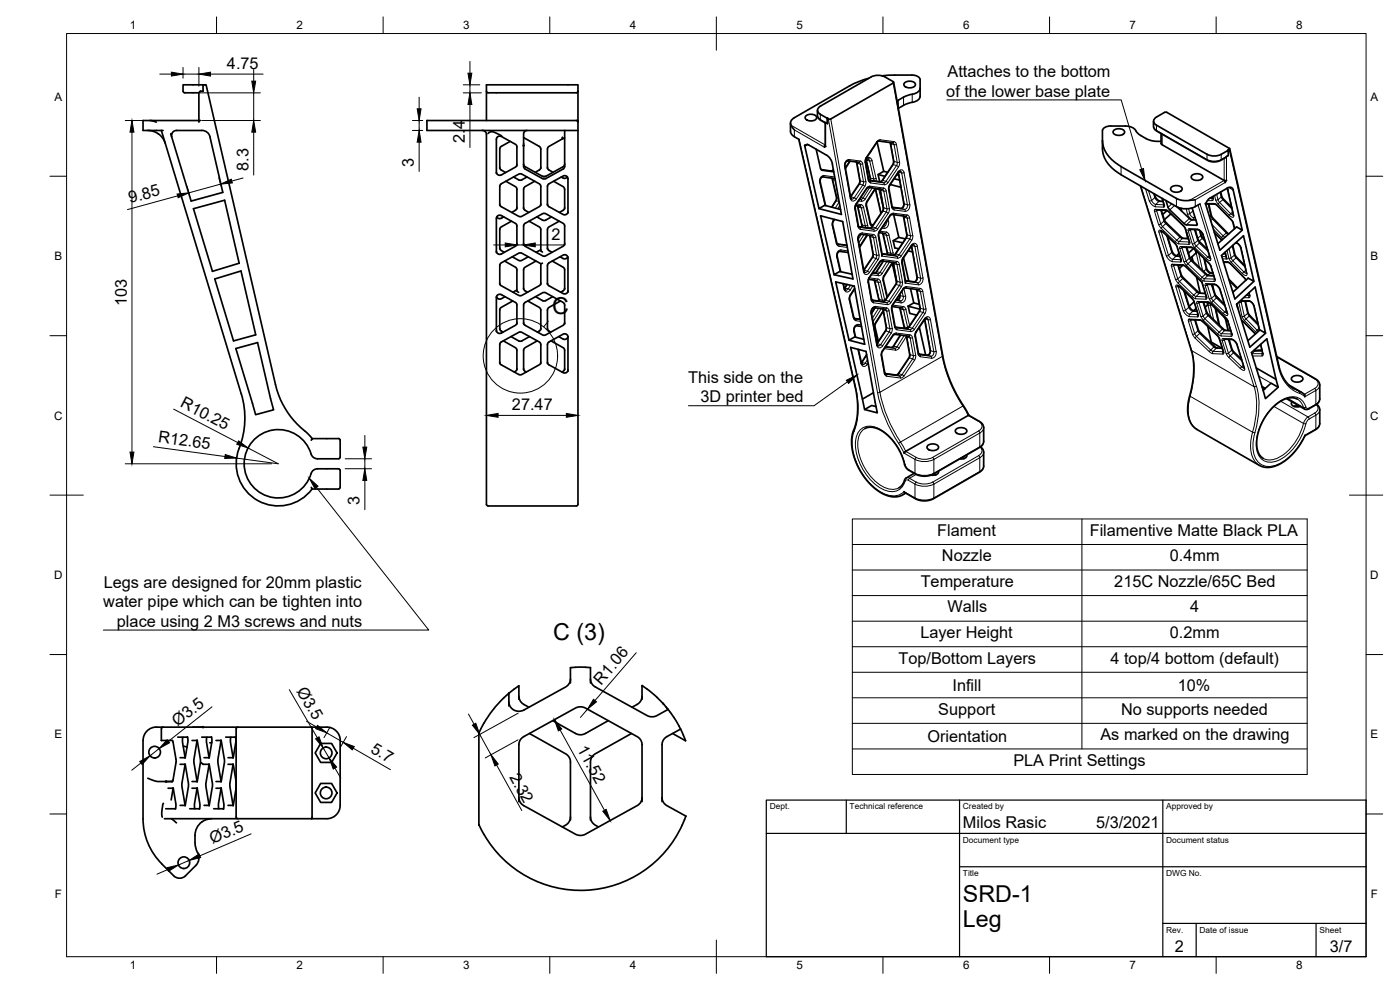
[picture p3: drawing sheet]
<svg xmlns="http://www.w3.org/2000/svg" width="420mm" height="297mm" viewBox="0 0 420 297" stroke-linecap="round" stroke-linejoin="round" font-family="sans-serif">
<defs><g id="words">
<g font-size="7">
<text x="165.8" y="94.2">C</text>
<text x="166" y="192">C (3)</text>
<text x="289" y="270.6">SRD-1</text>
<text x="289" y="278.1">Leg</text>
</g>
<g font-size="4.9">
<text x="68.1" y="20.7">4.75</text>
<text x="284.4" y="23.1">Attaches to the bottom</text>
<text x="284" y="29">of the lower base plate</text>
<text x="139.5" y="42.9" transform="rotate(-90 139.5 42.9)">2.4</text>
<text x="74.6" y="51.2" transform="rotate(-90 74.6 51.2)">8.3</text>
<text x="124.2" y="50.2" transform="rotate(-90 124.2 50.2)">3</text>
<text x="39.1" y="61.1" transform="rotate(-15 39.1 61.1)">9.85</text>
<text x="165.5" y="72">2</text>
<text x="38" y="91.9" transform="rotate(-90 38 91.9)">103</text>
<text x="206.5" y="114.9">This side on the</text>
<text x="53.8" y="121.9" transform="rotate(28 53.8 121.9)">R10.25</text>
<text x="153.6" y="123.1">27.47</text>
<text x="210.2" y="120.8">3D printer bed</text>
<text x="47.3" y="132.6" transform="rotate(8 47.3 132.6)">R12.65</text>
<text x="107.9" y="151.6" transform="rotate(-90 107.9 151.6)">3</text>
<text x="281.2" y="160.7">Flament</text>
<text x="327" y="160.7">Filamentive Matte Black PLA</text>
<text x="282.7" y="168.4">Nozzle</text>
<text x="351.1" y="168.4">0.4mm</text>
<text x="31.1" y="176.3">Legs are designed for 20mm plastic</text>
<text x="276.3" y="176">Temperature</text>
<text x="334.4" y="176.1">215C Nozzle/65C Bed</text>
<text x="31" y="182.2">water pipe which can be tighten into</text>
<text x="284.3" y="183.7">Walls</text>
<text x="357.2" y="183.7">4</text>
<text x="35.1" y="188">place using 2 M3 screws and nuts</text>
<text x="276.2" y="191.4">Layer Height</text>
<text x="351.1" y="191.4">0.2mm</text>
<text x="269.6" y="199.1">Top/Bottom Layers</text>
<text x="333.3" y="199.1">4 top/4 bottom (default)</text>
<text x="88.9" y="207.2" transform="rotate(60 88.9 207.2)">Ø3.5</text>
<text x="180.4" y="205.7" transform="rotate(-49 180.4 205.7)">R1.06</text>
<text x="285.9" y="207.3">Infill</text>
<text x="353.5" y="207.2">10%</text>
<text x="281.6" y="214.5">Support</text>
<text x="336.5" y="214.5">No supports needed</text>
<text x="53.3" y="218.2" transform="rotate(-38 53.3 218.2)">Ø3.5</text>
<text x="111" y="225.5" transform="rotate(30 111 225.5)">5.7</text>
<text x="173.1" y="224.8" transform="rotate(61 173.1 224.8)">11.52</text>
<text x="278.3" y="222.6">Orientation</text>
<text x="330.3" y="222.1">As marked on the drawing</text>
<text x="152.8" y="233" transform="rotate(61 152.8 233)">2.32</text>
<text x="304.1" y="229.8">PLA Print Settings</text>
<text x="289" y="248.5">Milos Rasic</text>
<text x="329" y="248.5">5/3/2021</text>
<text x="63.8" y="253.4" transform="rotate(-23 63.8 253.4)">Ø3.5</text>
<text x="352.6" y="285.7">2</text>
<text x="399.1" y="285.7">3/7</text>
</g>
<g font-size="3.5">
<text x="39" y="8.8">1</text>
<text x="89" y="8.8">2</text>
<text x="139" y="8.8">3</text>
<text x="189" y="8.8">4</text>
<text x="239" y="8.8">5</text>
<text x="289" y="8.8">6</text>
<text x="339" y="8.8">7</text>
<text x="389" y="8.8">8</text>
<text x="16.3" y="30.2">A</text>
<text x="411.3" y="30.2">A</text>
<text x="16.3" y="78">B</text>
<text x="411.3" y="78">B</text>
<text x="16.2" y="125.9">C</text>
<text x="411.2" y="125.9">C</text>
<text x="16.2" y="173.7">D</text>
<text x="411.2" y="173.7">D</text>
<text x="16.3" y="221.6">E</text>
<text x="411.3" y="221.6">E</text>
<text x="16.4" y="269.4">F</text>
<text x="411.4" y="269.4">F</text>
<text x="39" y="290.8">1</text>
<text x="89" y="290.8">2</text>
<text x="139" y="290.8">3</text>
<text x="189" y="290.8">4</text>
<text x="239" y="290.8">5</text>
<text x="289" y="290.8">6</text>
<text x="339" y="290.8">7</text>
<text x="389" y="290.8">8</text>
</g>
<g font-size="2.5">
<text x="231" y="242.9">Dept.</text>
<text x="255" y="242.9">Technical reference</text>
<text x="289" y="242.9">Created by</text>
<text x="350" y="242.9">Approved by</text>
<text x="289" y="252.8">Document type</text>
<text x="350" y="252.8">Document status</text>
<text x="289" y="262.9">Title</text>
<text x="350" y="262.9">DWG No.</text>
<text x="350" y="279.9">Rev.</text>
<text x="360" y="279.9">Date of issue</text>
<text x="396" y="279.9">Sheet</text>
</g>
</g></defs>
<!-- layer: Visible -->
<g fill="none" stroke="#000" stroke-width=".51">
<path d="M44.3 39.1l1.5 .2 1.3 .6a5.9 5.9 0 0 1 2.5 3.1M45 36.2l1.9 .4M48.5 39.1l23.9 79.1a25.6 25.6 0 0 1-1.1 17.6 12.6 12.6 0 0 0 6.7 14.7 12.6 12.6 0 0 0 15.7-3.8M54.9 27.4v-2h6v2M54.9 27.3a1.32 1.32 0 0 0 1.8 .5h3l.5-.4h.7M59.7 27.8v8.4h-16.8v2.9h6.1M60.2 36.2h-.5v.4M60.6 39.1h-7.6l-.7 .2-.7 .8M60.6 39.1a2.51 2.51 0 0 1 2.4 2M60.9 25.4h.9l20.9 90a25.2 25.2 0 0 0 8.7 13.9M61 27.3v.1M146 36.2v-10.8h27.5v124.9a1.13 1.13 0 0 1-.5 1.5h-26.5a1.18 1.18 0 0 1-.5-1.5v-109.9a1.22 1.22 0 0 0-1.3-1.3"/>
<path d="M158.1 39.1l-.6 .3-.4 .6 .1 10.2 .4 .5 5.7 3 5.7-3 .4-.5 .1-11.1M173 36.2h.5M173.5 27.3a1.36 1.36 0 0 1-1.8 .5h-24.3a1.07 1.07 0 0 1-1.4-.5M173.5 36.6l-.4-.4h-45v2.9h45.4M237.2 36.9l.1 2.8 .4 .7 .7 .6M238.4 35.3a1.67 1.67 0 0 0-.8 2.6l.8 1.1M241.8 34.8a2.28 2.28 0 0 1 3.3 .3 1.51 1.51 0 0 1-2 1.2 1.05 1.05 0 0 1-1.1-.3 1.05 1.05 0 0 1-.2-1.2zM245.3 33.1v1.7l.3 .7 2 1.4 .2 7.1-.4-.2v.4M246.2 34.3l2.1 1.2v1.6M246.2 31.9a1.29 1.29 0 0 0-.9 1.2 1.29 1.29 0 0 0 .9 1.2M248.3 37.1h.1M248.6 35.7l-.3-.2v1.6l-.7-.2"/>
<path d="M260.7 23.5l-2.3 .7-2.7 1.2-17.3 9.9M264.7 22.8l3.2-.3 6.4 .1a1.98 1.98 0 0 1 1.9 1.4M265.6 23.1l-1.8-.5-1.9 .2-15.7 9.1M265.6 23.1l2.5 1.4 .1 .3-18.9 10.9h-.7M268.2 24.7l14.9 83 1 3.8 1.7 4.3 5 8.8M269.6 30l-.4 .3M271.4 24.9a2.28 2.28 0 0 1 3.3 .3 1.51 1.51 0 0 1-2 1.1 1.05 1.05 0 0 1-1.1-.2 1.05 1.05 0 0 1-.2-1.2zM276.1 24v4.9a2.67 2.67 0 0 1-2.9 1.9l-1.6 .5-2 1.2M276.1 26.5a2.67 2.67 0 0 1-2.9 1.9l-1.6 .5-2 1.2M334.2 39.2a2.28 2.28 0 0 1 3.3 .3 1.51 1.51 0 0 1-2 1.1 1.05 1.05 0 0 1-1.1-.3 1.05 1.05 0 0 1-.2-1.1zM346.2 36.4v1.8l.6 .9 15.9 9.2 1.5 .3 1.4-.2 3-1.7M350.2 33.7l18.7 10.8v.4"/>
<path d="M350.2 33.7h-.7l-2.4 1.4a1.29 1.29 0 0 0-.9 1.2 1.29 1.29 0 0 0 .9 1.3l15.1 8.7M51.5 40.2h-.3l6.2 20.1 9.5-2.6-3.9-16.6M51.6 40.1l-.1 1M146.5 40.1l.6-.5h.9l2.6 1.3M150 50.2l.3 .7 1.4 .9M151.8 54.4l2.8 1.6 .5 .4v6.2M153.1 42.4l-3 1.9-.1 6.2M154.1 53.1l2 1 2.1-1M155.1 49.8l-.1-6.3-4.6-2.6h-.8l-.6 .8v10.4M155.1 49.4l-.3 .7-4.4 2.4h-.9l-.5-.8M157.1 41.3l4.8 2.6 .3 .4 .1 6.2M160.5 54.4l-2.9 1.6-.4 .4-.1 6.2"/>
<path d="M162.3 50.2l-.4 .8-1.3 .7M163 53h.6M164.3 50.2l.4 .8 1.2 .7M166.1 54.4l2.9 1.6 .4 .4 .1 6.2M168.8 41.2v.5M168.8 41.7l-4.1 2.2-.3 .4-.1 6.2M169.5 41.4l-.7 .3M169.5 49.2l-.5 .8-5.7 3-5.7-3-.5-.8M170.3 53.1l-.7 .4-1.2-.4M238.4 41l1.4 .9M239.7 41.8l17.3 76.3 .4 3.4-.2 3.5-.4 2.4-1 2.8-.2 1.7 .1 2.6 .6 2.5 1.1 2.9 1.7 3 2 2.4 2.3 1.9 2.6 1.4 2.1 .5 1.9-.2 1.8-.9M241.7 43.7l-.2-.1 4.3 19 1.7-1 4.7 1.3"/>
<path d="M242.3 43.4l-.6 .3M242.7 43.5l5.4 3.1M242.7 43.5a.62 .62 0 0 0-1 .2M244.9 44.8l1.5 6 .4 .3 3.4 .4M246.4 50.9l3 .4M247.6 43.7l-.2 .1M248.1 46.6l1.1 1 .6 1.5M249.6 53.5l1.4 5.8-.1 .9-1.3 2M249.8 49.2l2.7 15.1-6.7-1.7M250.1 50.9l-.7 .4M250.4 53.6l-3.6-.5-.6 .7-.1 .7 1.7 7.2M255.1 48.4l-1.4 2.1"/>
<path d="M257 48.6l1 6-2.8 4.4M257.8 48.7l-3.5-.4-.7 .8 1.7 10.3 .3 .3M259.8 47.8l1.4 5.6-.1 .7M259.9 47.6l.6 .1M262.7 56.7l1.7 7.3M262.8 56.5l-2.6 4.1-.2 .7 1.3 5.8 .3 .4M263.2 42.6l2 8.8-1.7 1 .5 2.1M263.5 52.4l2.1 .5M264.1 56.7l1 5.5-.2 1.1-3.6 5.1-3.6-.4M264.8 56.8l-4.4-.5-3.5 5.1-.3 1 1 5.4 .3 .4M265.2 51.4l1.2 .3M267.1 42.8l1.1 5.5-.2 .9-3.5 5.2-3.7-.3"/>
<path d="M267.2 55.4l3.2 .8M267.9 42.9l-4.4-.5-3.5 5.1-.3 1 1 5.4 .3 .4M268.3 53.6l1.7 .4M269.1 52.4l.6 .2M269.6 51.8l1.7 9.7-.3 .7-.5 .3-2.7-.3M270.2 51.4l-.6 .3-2.8 4.5 .9 5.8 .3 .4M330.9 42.2a9.5 9.5 0 0 0 5.6 7.8M336.4 52.4l16.6 9.6a6.7 6.7 0 0 0 7.2-.8M336.4 50l16.7 9.5M342.3 55.8l15.5 50.5 .4 2.7v3.7l-1.8 9.7 .4 3 1 2.3 1.4 1.1 18.9 10.9 1.8 .5h1.6l2.6-1 2.5-1.7 2.8-3 2.2-3.7 3.2-1.9 .9-.7 .4-1v-4.4l-.3-.9-.7-.6M346.5 58.2l.3 1.1 .7 .7 .5 .4h1M348.4 40.1l.1 3 .1 .2 19.1 11"/>
<path d="M348.5 42.4a8.9 8.9 0 0 1-6.9-2.3l-.3-.3a3.5 3.5 0 0 0-3.6-2h-5a1.98 1.98 0 0 0-1.8 1.4v5.4a9.6 9.6 0 0 0 5.6 7.8M348.7 59.5l.7 2M351.5 56.2a2.28 2.28 0 0 1 3.3 .3 1.51 1.51 0 0 1-2 1.2 1.05 1.05 0 0 1-1.1-.3 1.05 1.05 0 0 1-.2-1.2zM353 59.5a10.8 10.8 0 0 0 4.7 .6l1-.1M357.7 52.7a2.28 2.28 0 0 1 3.3 .3 1.51 1.51 0 0 1-2 1.1 1.05 1.05 0 0 1-1.2-.3 1.05 1.05 0 0 1-.1-1.1zM362.3 46.3l1.1 .4 1.3 .1a7 7 0 0 0 3.9-1.7v1.5M363.9 59l.1 .5M366.4 57.6l.5 1.8 2.7 2.8M367.4 54.1h.7M367.4 54.1l.3 .6v-.4l.4-.1M368.3 56.5l1.8 8.1M368.6 46.6h.1"/>
<path d="M368.9 44.9l-.3 .2M369.1 44.7l14.7 65.2 .6 1.9 1 2.1 1.4 1.6 1.6 1.2M58.1 62.6l9.3-2.5 4.4 18.9-8 2.4zM149.1 65.1l.8 .5 1.3-.5M150 61.6l.1-6.2 5.9-3.3 .7 .2 5.5 3.2 .1 6.1M150 61.2l.4 .8 5.6 3 .7-.1 5.2-2.9 .4-.8M150 74.4l.3 .7 1.1 .6M151.4 78.3l3.6 2.2 .1 6.8 .6 .4M153.5 66.4l-3.4 2.1-.1 6.2M153.8 77.1l2.2 1.1h.5l2-1.1M155.1 73.5l-.1-6.2-4.6-2.7h-.8l-.6 .8v10.4M155.1 73.1l-.3 .7-4.4 2.4h-1l-.4-.8"/>
<path d="M155.1 62.3l-.3 .7-1.2 .7M157.1 73.5v-5.8l.2-.4 5.8-3.3 .7 .1 5.6 3.3 .1 6.1M157.1 73.1l.5 .8 5.7 3 5.7-3 .5-.8M157.1 62.3l.3 .7 1.3 .7M158.8 66.4l3.1 1.7 .3 .4 .1 6.7 .5 .4M160.8 78.3l-3.3 1.9-.3 .4-.1 6.2M161.1 65.1l2 1.1 .6-.1 1.8-1M162.3 79.1l-5.6-3.1h-1.1l-5.5 3.2-.1 6.2M162.3 79.1v6.3M162.3 74.9l-1.4 .8M162.8 79l-.5 .1M164.3 61.6l.1-6.1 4.6-2.7h.9l.6 .7v10.4"/>
<path d="M164.3 61.2l.4 .8 4.3 2.4 1-.1 .5-.8M164.3 74.4l.3 .7 1.1 .6M165.7 78.3l3.3 1.9 .4 .4 .1 6.2M167.8 66.4l-3.1 1.7-.3 .4-.1 6.2M168.1 77.1l1.2 .6 .6-.1 .5-.5M169.5 62.3l-.4 .8-1.2 .6M250.4 65.8l-.4 .8-.1 .8 1.2 5.5 .4 .4M251.3 73.2l2.9 .4M254.6 75.8l-2.7-.4-.6 .7-.1 .7 1.1 4.7M256.8 61.6l1.2 .2M257.2 61.7l1.4 5.8v.6M260.3 70.6l-2.3 3.6"/>
<path d="M261 70.6l1 6.1-2.8 4.4M261.4 67.4l.7 .1M261.7 70.7l-3.4-.4-.5 .3-.2 .7 1.7 10.1 .2 .4M263.8 69.8l1.8 .2M264.8 69.9l1.4 5.8v.6M265 78.3l-2.1 3.4-.3 .2h-.7M267.8 79l1.2 5.6M268 78.7l-2.9 4.7 1.2 5.7M268 78.7l1 5.6-.2 1-3.5 5.1-3.7-.3M268.1 72.2l2.8 .7M268.2 64.4l1.5 6.8-1.6 1 .4 2.2 1.2 .2M268.8 78.8l-4.5-.4-3.5 5-.2 1.1 1 5.4 .2 .3"/>
<path d="M269.7 71.2l2 .5M271.1 64.8l1 5.6-.1 .9-3.6 5.2-3.7-.4M271.1 77.4l1.6 7M271.9 64.9l-4.4-.5-3.6 5.2-.2 1 1.1 5.8-.1 .4M272.5 75.3l1.4 .3M273.5 73.8l1.7 9.7-.3 .7-.5 .4-2.7-.4M274.2 73.4l-.6 .3-2.8 4.4 1 6.4-.1 .4M347 63l3.3 .2 4.8 4.5 .6 .8 1.3 4.2M348.4 69.2l4.5 4.1 1.6 4.7M348.5 63.1l1 3 .4 .7 4.9 4.6 1.8 .2M349.9 60.2l1 2.5 4.4 4.3 .8 .5M350.2 63.2l-1.3 1.1"/>
<path d="M350.4 70.9l1.5 4.8 1 1 1.2 .2M351.4 64.2l-2 1.7M352.1 79.5l3.4 .2 5.3 5M353.4 62.2l3.8 3.6 1.7 .2M353.6 62.2l-.1 .1M353.6 79.5l.9 3 .7 .9 4.6 4.4 1.9 .2M353.9 76l-.9 .8M354.4 62.5l.2 .8M354.6 74.2l3.3 .1 4.8 4.5 .6 1 1.3 4M355 79.6l-1.1 .9M356.1 69.7l.4 1.9M356.2 74.2l.9 3 .5 .8 4.7 4.4 .4 .2 1.5 .1"/>
<path d="M357.2 68.8l2.5 .1 1.1 1 2.4 7.7M357.7 77.1l.3 1.3M357.8 62.4l1.5 5-.2 .2-3.1-.1M358.2 74.6l-1.5 1.4M358.6 68.9l1.1 3.2 2.7 2.8M358.8 75.1l.1 .8-1.7 1.6M360.2 69.3l.3 1.4 1 1.1M361.5 77.7l.7 3.1 .9 1 .9 .1M361.8 61.2h2.9l.4 .3 4.7 4.7 .7 2.5M362 60.9l-.2 .2 4.3 14 6.7-6M362 60.9l1-1.4 5.4-3.1a1.05 1.05 0 0 1 1.7 .6l2.7 12.1-1.7-1-5.6 5M362.8 61.2l.8 3.5 .3 .6 4.9 4.9"/>
<path d="M364.4 69.8l2.3 2.3M367.2 78.7h1.4l.5 .3 4.8 5.1M367.2 76.1h.5M367.7 75.7l.3 1.7M368 77.4l.2 .3M370 73.6l.7 3.1 2.9 3M370.8 72.9l.8 .3 .8 1.1 1.7 7.7M64.5 83.7l7.8-2.4 4.5 19.2-6.7 1.8zM149 89l.3 .5 .5 .3 1.8-.8M150 84.9l.4 .8 5.6 3 .7-.1 5.1-2.8 .5-.9M150 98.5l.2 .7 .8 .5M153.9 90.3l-3.4 1.9-.4 .5-.1 6.2"/>
<path d="M155.1 97.2v-5.8l-.1-.4-4.6-2.6h-.8l-.6 .8v10.3M155.1 96.8l-.4 .8-4.4 2.4-.9-.1-.4-.8M155.1 87l-1.2 .7M157.1 97.2v-5.8l.2-.4 5.8-3.3 .7 .1 5.6 3.3 .1 6.1M157.1 96.8l.4 .8 5.8 3 5.8-3 .4-.8M157.1 86.5l.2 .5 1 .7M158.4 90.3l3.4 1.9 .4 .5 .1 6.2M160.7 89l2.5 1.3 2.7-1.3M162.3 98.5l-.2 .7-.8 .5M164.3 85.4l.1-6.2 4.6-2.7h.8l.7 .7v10.5M164.3 84.9l.5 .9 4.3 2.3 1-.1 .4-.7M164.3 98.5l.2 .7 .8 .5"/>
<path d="M168.2 90.3l-3.4 1.9-.4 .5-.1 6.2M169.5 86.5l-.3 .5-.9 .7M253.1 85.1l.4 1.6 .3 .4M254.2 85.4l-.8 1.1M255.7 82.3l-3.7-.8-1.7 .9-4-17.6 6.6 1.7 3.1 17.2-5.7-1.3M256.4 95.6l1.8 .2M256.5 86.6l-1.3 2.1-.2 .8 1.2 5.7 .4 .5M258.6 97.9l-1.6-.1-.5 .4-.2 .9 .5 2.1M260.7 83.8l2.4 .3M262.3 84l1.4 6.3M262.6 92.4l-1.1 1.6M264.9 92.7l1.1 6-2.8 4.4"/>
<path d="M265.1 93.4l-2.5 4.1 1 4.9M265.7 92.8l-3.5-.5-.7 .9 1.7 10.2 .3 .4M267.7 92l3 .4M269.9 92.3l1.4 6.2M269.9 88.5l-.1 1.2-.4 .4h-.5M272.5 91.9l.5 2.1 2.1 .6M272.5 91.9l3.6 .9M273.3 86.6l.9 4.3M275.1 86.8l1 5.6-.2 .9-3.5 5.2-3.7-.3M275.1 94.6h.1M275.8 86.9l-4.3-.5-3.6 5.2-.2 1 .9 5.3 .3 .4M275.9 91.3l-1.7-.4-1.7 1"/>
<path d="M275.9 98.2l1.9 8.3M277.5 95.8l1.6 9.8-.2 .7-.5 .3-2.7-.4M278.1 95.4l-.5 .3-2.9 4.5 1 5.9 .2 .3M353.5 85.7l.7 .4 3.8 3.8 1.6 4.6M355.5 87.4l1.6 4.9 1 1h1.1M357.2 95.9l3.3 .2 4.8 4.5 .6 .9 1.3 4.1M358.4 90.6l-1.5 1.3M358.7 96l.9 2.9 .4 .7 4.7 4.5 .5 .3 1.6 .1M359 92.5l-.9 .8M359.1 83.1l1.1 4.9M359.7 90.6l3.3 .2 4.8 4.5 .6 .8 1.3 4.2M360.7 84.6l1.4 4.6"/>
<path d="M361.2 90.7l1 3 .4 .7 4.8 4.5 1.9 .3M362.2 85.3l2.5 .1 1.1 .8 2.5 7.9M362.3 90.7l.2 .7-.8 .7M362.5 97.9l1 4.7M363.2 91.2l.6 .3 3.7 3.8 .3 .6 .8 3.2M363.7 85.4l1.1 3.1 2.7 2.8M363.8 85.4l.2 .9M364.8 92.6l1.2 5M365 88.8l.9 1M368.8 83.8l2.6 2.6M371.2 91.2l.2 1M372.4 90.4h2.7l1 .9 1.9 7.8"/>
<path d="M372.6 96.2l4.1 4M373.8 90.4l.9 3.7 2.8 3.1M374.8 87.8l.2 .9M376.3 84.4l-5.7 5.3-4-13 6.6-6 3.1 13.7-1.7-1-4.6 4.3M379.8 100l-4.7 4.2-4-12.9 5.6-5.2 3.1 13.9-1.7-1-3.6 3.2M70.8 104.6l6.5-1.8 4.8 20.2-5.4 1.4zM150 109.1l.1-6.2 6-3.3 .5 .1 5.6 3.2 .1 6.2M150 108.7l.4 .8 5.6 3 .7-.2 5.1-2.8 .5-.8M151 102.3l4 2.4 .1 6.2M153.4 101l2.6 1.4 .6-.1 2.3-1.3M155.1 110.6l-.1 .6-.7 .4M157.1 110.6l.2 .6 .6 .4"/>
<path d="M161.2 102.3l-3.7 2.1-.3 .4-.1 6.1M164.3 109.1l.1-6.2 4.7-2.7h.7l.7 .8v10.4M164.3 108.7l.4 .7 4.4 2.5 .8-.1 .6-.8M165.4 102.3l3.7 2.1 .3 .3 .1 6.2M167.7 101l1.7 .8 .7-.2 .4-.6M169.5 110.6l-.2 .6-.6 .4M257.6 104.8l1 4.2 .3 .4M259.2 101.8l-2.7-.7-1.7 1-4-17.5 5.6 1.2 3.1 17.5-4.7-1.2M260.1 106.4l-1.6 2.4M262.1 117.8l-3.3 1.9-3.5-15.5 4.6 1.2 3.4 18.5-3.8-1-.7-3.2M270.2 100.5l-2.4 3.7-2-.2M272 100.8l1 5.5-.2 1.1-3.5 5-3.7-.3"/>
<path d="M272.7 100.9l-4.3-.5-3.6 5.1-.2 1 .9 5.3 .3 .5M363.5 102.6l3.2 1.9M363.5 102.6l.1 .5M367.3 101.8l2.5 .1 1.2 .9 2.4 7.7M368.9 101.8l1 3.3 2.7 2.7M375.6 105.8l4.6-4.1 3.4 14.5-3.8 3.4zM376.5 105l.3 .2h1.9M377 110.4l5.9 3.4M378.3 103.3l.6 2.9M378.7 105.1l-1.7 .1M378.8 116l.9 .6M378.8 116.1l.8 .5"/>
<path d="M379.1 116.2l.3 .6M383.2 107l11.6 6.7 .9 .8 .3 .7 .1 4.6-.2 .6-.7 .9-2.6 1.5h-1l-5.5-3.2M383.6 116.2l-2.1-1.2-2.4 2.1M386.9 115.6l4.1 2.4 .6 .5v.5M387.7 113.2a2.28 2.28 0 0 1 3.3 .3 1.51 1.51 0 0 1-2 1.2 1.05 1.05 0 0 1-1.1-.3 1.05 1.05 0 0 1-.2-1.2zM389.4 119.8l-1-.4-1.1-.1-1.3 .3-1.5 .7-2.8 2.3-2.5 3.3-1.5 3.5-.6 3.1 .1 1.7 .3 1.4 .7 1.1 .9 .8M91.4 129.3l2.3 2.3M93.4 132.1l.3-.5h6.9a1.21 1.21 0 0 1 1.5 .5v5.1a1.2 1.2 0 0 1-1.5 .5h-5.3a2.58 2.58 0 0 1-2.4-2.7 10.3 10.3 0 0 0-16-3.7 10.3 10.3 0 0 0 1 16.4 10.3 10.3 0 0 0 15.5-5.6 2.02 2.02 0 0 1 1.9-1.4h5.3a1.2 1.2 0 0 1 1.5 .5M262.9 122l-1.3-.3-2.1 1.2M278.4 133.7a2.28 2.28 0 0 1 3.3 .3 1.51 1.51 0 0 1-2 1.2 1.05 1.05 0 0 1-1.2-.3 1.05 1.05 0 0 1-.1-1.2zM286.9 128.9a2.28 2.28 0 0 1 3.3 .2 1.51 1.51 0 0 1-2 1.2 1.05 1.05 0 0 1-1.2-.3 1.05 1.05 0 0 1-.1-1.1zM288.5 137.4l.9 .2"/>
<path d="M289.3 137.5v.1M290.1 136.5a1.49 1.49 0 0 1-2.1 1.2M290.7 124.6l-18.9 10.9-.5 .4M290.7 124.6l3.6 2.1 .7 .8 .2 5.1-.3 .9-1 .8-13.7 7.9-1.8 .6-1.5 .1-1.5-.4-3.2-1.8-.6-1-.7-2.4-1.6-3.2-1.6-2.2-2.2-2-1.5-1-1.5-.6-1.7-.1-1.3 .4M294.3 134.1l.6 .6 .3 .7v4.6l-.3 .9-1 .8-14.7 8.3-1.5 .3-2.1-.3-4.1-2.2-.2-.3M387.8 120.6l-.2 .3a1.53 1.53 0 0 0 2.2 1.2l.4-.1M388.4 121.9v.1M390 121.9h-1.7M391.6 130.6v.2M93.4 146.2l.3 .5h7.9M102.1 141.2v5l-.5 .5M274.4 142l-2.7 1.6-.8 1.7-1.1 1.1"/>
<path d="M280 142.3l.9 .2M280.8 142.4v.1M281.6 141.4a1.55 1.55 0 0 1-2.2 1.2M46.9 218.2h51.2a4 4 0 0 1 4 4v19.4a4 4 0 0 1-4 4h-48.8M46.9 218.2a4 4 0 0 0-4 4v23.4a19.1 19.1 0 0 0 5.6 13.5l3.6 3.7a2.49 2.49 0 0 0 3.6 0l3-3.1 .7-1 .3-1.8-.4-1.1M48.4 218.7v3.5h3.3l.2 .2 .9 5.4M49 218.2l-.4 .1-.1 .4M57.9 218.2h3M57.9 218.2h.1M70.9 218.7v26.5M71.4 218.2l-.5 .5M93.4 218.2l.3 .3v26.8l-.3 .3"/>
<path d="M151.2 209.4l1.5-1.4v3.8M151.3 209.3a34.3 34.3 0 0 0-7.2 9.8l-.4 .8v27.5l1 2a33.5 33.5 0 0 0 32 17.7 33.5 33.5 0 0 0 29.1-22.2M154.2 206.8l1.5-1v4M154.3 206.8l-1.5 1.2M155.7 208.9l.2 1 .4 .7 2.4 1.6M165.9 216.2l6.8 3.9 1.3 .4 1.6-.4 6.9-3.9M171.2 203.7l-.4 1.5-1 .9-13.1 7.2-1.4 .1-1.3-.5-1-1.1-.3-1.2M172.7 200.2l-1.5 .1v4.6M175.7 200.2l1.5 .1v4.6M175.7 200.2h-3M177.2 203.7l.3 1.2 .9 1.1 16.2 8.9 .8 .2 1.4-.2 3.7-2M192.7 208.9l-.2 1.1-.6 .8-2.2 1.4"/>
<path d="M194.2 206.8l-1.5-1.1v4.1M194.2 206.7l3.2 2.7 3.1 3.5M200.5 212.9l3.2 4.8M203.7 217.8l.5 1-4.4 2.4-.6 .6-.5 1.1v17.6M204.2 218.7l.8 1.8M50.4 236.5h1.6l-.6 3.5M51.8 234.4l-.3 .1M51.9 236.4l.9 4.8-.2 1.5M52.8 227.8v1l-1 5.6-4.5 .1-3-1M53.3 221.2h3M54 229.3h1.6l-1 5.8 1 6.5h-1.6M54.9 221.2l-.1 1.4 .8 4.7h-1.6"/>
<path d="M55 223.9l1.1 .3M55.5 229.2l1.1 6.2-1.1 6.4M56.2 221.1l.2 1.5-.9 4.8M57.6 236.5h1.6l-.8 4.7 .1 1.5M57.6 222.2h1.6l-1 5.8 1 6.5h-1.6M59.1 236.4l.9 4.8-.2 1.5M59.1 222.1l1.1 6.1-1.1 6.4M60.5 228.8l.6 .5h1.7M60.5 221.2h3M62.1 221.2l-.1 1.4 .8 4.7h-1.6M62.7 229.2l1.1 6.1-1.1 6.5M62.8 229.3l-1 6.6 1 5.7h-1.6"/>
<path d="M63 222.8h.1M63.1 222.8h.4M63.4 221.1l.2 1.6-.9 4.7M64.8 236.5h1.6l-.8 4.6 .1 1.6M64.8 222.2h1.6l-1 5.8 1 6.5h-1.6M66.3 236.4l.9 4.8-.2 1.5M66.3 222.1l1.1 6-1.1 6.5M67.7 221.2h3M68.4 229.3h1.6l-1 5.8 1 6.5h-1.6M69.3 221.2l-.1 1.5 .8 4.6h-1.6M69.9 229.2l1 5.4M70.6 221.1l.2 1.6-.9 4.7"/>
<path d="M70.9 236.4l-1 5.4M70.9 234.7v1.6M96.2 235.1h3.3l1.7 2.8-1.7 2.9h-3.3l-1.6-2.9zM96.2 223.1h3.3l1.7 2.8-1.7 2.9h-3.3l-1.6-2.9zM155.7 239.3l.4 1.4 1 1 15.6 8.6 1.3 .4 1.7-.4 15.6-8.6 1-1 .4-1.4M158.9 220.1l10.9 6.1 .8 .7 .4 .7 .2 .8v17.6M189.5 220.1l-10.9 6.1-1.1 1.3-.3 1v17.5M198.7 239.3l.2 1 .8 1.2 6.1 3.4M201.9 220.1l3.8 2.2-.7-1.8M49 241l-.4 2.5 .1 1.7M49.7 242.7h3M51.5 245.6l1.5 1.3"/>
<path d="M56.9 242.7h3M62.7 245.6l-1.6 .7a5.4 5.4 0 0 0-2.6 4.4l.1 3.2 .7 1.9M63.5 245.6l-1.3 .2M64.1 242.7h3M70.9 245.1l.5 .5M155.7 240.5v-17.2l.4-1.3 1-.9 15.6-8.6 1.2-.4 1.8 .4 15.6 8.6 .9 .7 .5 1.4v17.3M171.2 245.1l-.2 1-.4 .8-1.8 1.2M177.2 245.1l.2 .9 .4 .9 1.8 1.2M205.8 244.9h.1"/>
<circle cx="46.4" cy="225.7" r="1.75"/>
<circle cx="97.9" cy="237.9" r="1.75"/>
<circle cx="97.9" cy="225.9" r="1.75"/>
<circle cx="55.2" cy="258.8" r="1.75"/>
</g>
<g fill="#000" stroke="#000" stroke-width=".3">
<circle cx="248.3" cy="35.5" r=".24"/>
<circle cx="157.1" cy="43.7" r=".24"/>
<circle cx="368.6" cy="45.1" r=".24"/>
<circle cx="60.9" cy="218.2" r=".24"/>
<circle cx="49.8" cy="234.5" r=".24"/>
</g>
<!-- layer: Visible Narrow -->
<g fill="none" stroke="#000" stroke-width=".3">
<path d="M237.4 37.6l10.2 5.9M245.3 34.6l.3 .7 .7 .8M246.2 34.3v1.6l2.1 1.2M247.8 36.8v7.2M248.6 35.7l14.8 82.1M249.3 35.7l14.8 82 18.7-10.8M268.1 24.9l14.7 82M269.6 30.1v2.4M271.2 29.2v2.4M273.8 28.3v2.4M346.2 37.9l.2 .6 .7 .6M347.1 39.1l15.1 8.8"/>
<path d="M347.1 37.6v1.5M347.1 39.1l.1 .2M238.4 41v-2l9 5.2M239.8 41.9l17 74.2M246.2 54.6l-.2 .2 1.6 6.8M246.7 51.1h.1M246.9 53.1l.4-.4 3.2 .4M247.3 52.7a1.6 1.6 0 0 0-1.3 2M249.4 51.3l.8 .2M249.7 53.4l.2 .5-.1-.1M250.6 53.5h-.2l.2 .1M250.7 54.1l-.8-.2 1.2 5.4 .5 .1"/>
<path d="M251 59.2l.2 .3-.2 .7M253.6 49.7l-.2 .2 1.8 9.6M254.4 48.2l.4-.3 3.3 .4M254.8 47.9a1.67 1.67 0 0 0-1.3 2M254.9 48.3l-1.2 2M255.2 59.5a.93 .93 0 0 0 .8 .8 .93 .93 0 0 0 1-.6M255.3 59h.1M255.3 59.3l-.1 .2M255.4 59l1 .3M255.4 59l-.1 .2M256.4 59.3l-.8 .4M256.4 59.3l.6 .4"/>
<path d="M257.1 48.6l.1 .3M257.1 48.8l.1 .2M257.2 49l1 .3 .9 5.3-.9-.3zM257.8 48.7l.4 .5M258 55.2l-2.6 3.8M258 55.2l.9 .3M258 55.2h-.2M258 59.8h.3M258.1 54.1l.1 .4-.2 .7M258.2 48.3l-.4 .4M258.2 48.3l.4 .3 .3 .6M258.3 59.8l.3 .6"/>
<path d="M258.3 59.3l.7 .1M258.9 49.2l.9 5.2M258.9 49.2h-.7M258.9 55.5l.6 .4M258.9 55.5l-2.5 3.8M259 59.4l-.7 .4M259 59.4l.6 .4M259.2 54.5l-.3 1M259.5 55.9l-2.5 3.8M259.6 48.8l.9 5.2M259.6 59.8l-.5 .4-.5 .2M259.7 48.5l-.1 .2"/>
<path d="M259.9 54.4l-.7 .1M259.9 54.4l-.4 1.5M259.9 47.7l.2 .4M259.9 48l.2 .1M259.9 47.3l.1 .2M260 56.5l-3.2 4.7M260 56.5l.1 .1M260.1 48.1l1.2 5.4M260.1 48.1l.9 .2M260.2 47.2a1.29 1.29 0 0 1 1.4 .6l.1 .4M260.6 54l.2 .6 .5 .3-.2-.6M260.7 53.8l-.1 .2"/>
<path d="M260.8 54.1l3.4 .5M260.9 47.3l-.4 .4 .5 .6M261 54.3h.1M261 56.3l-2 3.1M261 48.3l1.2 5.4M261 54.3l4.2 .5M261.1 55.9l-.4 .3M261.1 53.3l.2 .1M261.3 54.9l4.1 .5M261.3 53.5l.9 .2M261.3 53.4l-.1 .7M261.5 45.2l-.5 .7"/>
<path d="M261.7 48.2l1.2 5.3M261.7 48.2l-.7 .1M261.8 56.4l-2.2 3.4M262.2 53.7l.7-.2v.9M262.2 53.6v.7M262.7 56.7l-.1-.2-2.5 3.9M262.7 56.6l.1 .1M262.8 56.6v.1M262.8 56.7l1.7 7.2M262.8 56.7l1 .2 1.3 5.8M263.1 42.5l.1 .2M263.1 42.6l-3.2 4.7-.3 1.4"/>
<path d="M263.7 56.6l.1 .3h.3M264.1 56.7l.2 .4-.2-.2M264.2 41.9l4.1 .6M264.2 41.9l-.4 .4M264.2 41.9l-.6 .2-.5 .4M264.2 54.6l1 .2M264.8 54.1h.1l-.2 .3-.5 .1M264.8 56.8l.4 .5M265.2 56.4l-4.1-.5-.6 .1-.5 .5M265.2 56.4l-.4 .4M265.2 56.4l.5 .3 .3 .6M265.2 57.3l-.9-.2 .9 5.2 1 .3"/>
<path d="M265.2 57.3l1 5.3M265.9 54.4l-.7 .4M265.9 54.4l.6 .4M265.9 57.3l1 5.3M266 57.3l-.7 .1M266.5 54.8l-.5 .5-.6 .1-.2-.6M266.6 56.9l1 5.3M266.8 56.7l-.1 .2M267 55.4l-.4 1.4M267 55.4v.2M267.2 42.8l.2 .3M267.2 43l.2 .1"/>
<path d="M267.9 42.9l.4 .5M268.1 49.4h-.2M268.1 49.4l-3.2 4.7 1 .3M268.1 49.4l.9 .3M268.2 48.3l.1 .3-.2 .8M268.3 42.5l-.4 .4M268.3 42.5l.5 .3 .2 .5M268.3 43.4l-.9-.3 .9 5.3 1 .3M268.3 43.4l1 5.3M269 43.3l-.7 .1M269 43.3l1 5.3M269 49.7l-3.1 4.7"/>
<path d="M269.3 48.7l-.2 1M269.5 51.6l-2.5 3.8M269.5 51.6a.93 .93 0 0 1 1-.7 .93 .93 0 0 1 .8 .9M269.5 51.6l.1 .1M269.6 50.1l-3.1 4.7M270 48.6l-.7 .1M270 48.6l-.3 1.5-.6-.4M270.2 51.3l.4 .6M270.6 51.9l-.9-.3 1.7 9.6 .9 .3M270.6 51.9l1.7 9.6M271.3 51.8l1.7 9.6M271.3 51.8l-.7 .1"/>
<path d="M336.4 50v2.4M342.4 55.8l15.3 49.4 18.7 10.8-16.9-54.5M343.8 56.7l1.1 3.6M344.7 57.2l.9 3M346.2 58l.4 1.3M346.6 59.3a1.31 1.31 0 0 0 1.5 1.1M346.6 59.3l-1 .9M346.7 58.9l-.1 .4M348.8 40.3v3.1M348.9 59.6l.6 2M353.1 59.5v2.5M362.2 46.3v1.6"/>
<path d="M362.3 47.8l.1 .3M362.3 47.8l1.1 .5h1.3l1.8-.5M363 59.5l1-.1 .1 .2M364 59l.1 .6M364 59.5l-.2 .2v.5M364.1 59.6v.3l-.3 .3M364.5 58.7l.3 1.3M364.8 60l.7-.1 .5 .8M364.8 60l.8 1.2 .4-.5M365.1 58.3l.4 1.6 1-.8M366.2 57.7l.3 1.4M366.5 59.1l.5 .8"/>
<path d="M366.5 46.3v1.6M366.5 47.8l-.1 .3M366.6 58.8l-.1 .3M367.2 59.8l-.2 .1M367.4 47.5v6.7l-10.4 5.9M367.7 54.7l-9 5.3v2M368.1 47v7.2M368.3 56.4l.3 .6M368.4 56.8l.2 .2M368.6 57l1.7 7.6M368.6 46.6l-2.1 1.3M368.8 56.3l1.3 .7"/>
<path d="M368.9 44.9l14.7 65.2a10.3 10.3 0 0 0 6.4 7.9M249.7 67.7l1.3 5.3M249.9 67.5l-.1 .2M250 66.2l-.3 1.5M250 66.2l.1 .2M250.3 65.8l-.3 .4M251 60.2l-1.3 2M251 60.2l.8 .2M251 73l.3 .6 .5 .3M251 60.2l-.2 .1M251.1 77.1l1 4.4M251.1 72.8l-.1 .2"/>
<path d="M251.3 76.9l-.2 .2M251.3 73.2l2.9 .4M251.4 73.3h.1M251.5 73.3h.1M251.5 73.3l2.7 .4M251.5 73.3l.3 .6M251.8 73.9l2.5 .3M251.8 60.6l-1.1 1.8M252 75.4l.4-.4a1.6 1.6 0 0 0-1.3 2.1M252 61.6l-.6 1M252.2 62.7v.1M252.4 75l2.1 .3"/>
<path d="M256.5 62.7l1 5.3M256.7 62.5l-.2 .2M256.8 61.2l-.3 1.5M256.8 61.2l.1 .2M257 61.2l1.4 .2M257.3 61.7l.2 .5M257.4 72l1.7 9.5a.93 .93 0 0 0 .8 .9 .93 .93 0 0 0 1-.6M257.4 62.1l.2 .1M257.5 68l.2 .5 .5 .3 4.1 .6M257.5 62.2l1.3 5.3M257.5 62.2l1 .2M257.6 67.8l-.1 .2"/>
<path d="M257.7 60.3l.9 .1M257.7 68l3.4 .5M257.8 68.2h.2M257.9 68.2h.1M258 68.2l4.1 .6M258 68.2l.2 .6M258.4 61.4l.5 .2 .3 .6M258.4 61.4l-.4 .4 .5 .6M258.5 62.4l.7-.2 1.2 5.4M258.5 62.4l1.2 5.3-.9-.2M258.5 70.3l-1.1 1.7M258.6 67.4l.2 .1"/>
<path d="M258.8 67.5l-.1 .6M258.8 69.9l-.4 .4M259.3 70.4l-1.6 2.4M259.9 61.8l1.2 5.4M260 61.7l-.1 .1M260.1 70.5l-2.2 3.4M260.2 60.5l-.1-.2-.2 1.5M260.4 67.6l-.7 .1v.6M260.4 67.6v.8M261.1 70.6l.1 .4-.1-.1M261.1 68.5h.1M261.1 67.2l.6 .8"/>
<path d="M261.1 68.5l1 .3M261.3 67l-.2 .2M261.4 67.4l.7 .1M261.6 67.5h.4M261.6 67.5h.1M261.7 67.5l.2 .2M261.8 70.7l.4 .6M261.8 68.1l1 .3M261.8 68.1l-.7 .4M261.9 68.1h-.2M261.9 77.2l1 .3-2.6 3.9-.9-.3zM262 76.2a.76 .76 0 0 1-.2 1.1"/>
<path d="M262.1 68.8l.2 .6M262.1 70.3l-3.3-.4a1.67 1.67 0 0 0-1.4 2.1M262.1 70.3l-.4 .4M262.1 70.3l.5 .3 .3 .6-.7 .1M262.1 71.3l-.9-.3 .9 5.3 1 .3M262.1 71.3l1 5.3M262.8 68.4l-.7 .4M262.8 68.4l.6 .3-.5 .5-.6 .2M262.8 71.2l1 5.3M263.1 76.6l-.2 .9 .6 .4M263.5 77.9l-2.6 3.9M263.5 70.8l1.1 6 4.8 .7"/>
<path d="M263.7 70.6l-.1 .2M263.8 76.5l-.7 .1M263.8 76.5l-.3 1.4M263.9 69.3v.2M263.9 69.3l-.3 1.5M264 78.5l-3.2 4.7 .1 .2M264 78.5l.1 .2M264 69.4l2 .2M264.6 78.3l.4-.4 4.2 .5-.4 .4 .4 .6M264.6 68.4l.7 .1M264.7 76.1l3.5 .5M264.7 76.3l4.4 .6"/>
<path d="M264.9 69.9l.3 .5M265 68h.1M265 63.3l-3.2 4.8M265 63.3l1 .3M265 70.3l.2 .1M265 63.3h-.1M265 77.9l-.5 .1-.5 .5M265.1 62.2l.2 .4-.3 .7M265.1 70.4l1.3 5.4M265.1 70.4l1 .2 1.2 5.4M265.2 78.4l-2.1 3.1 1 .3 2.1-3.3M265.9 66.6h.1"/>
<path d="M266 66.5v.1M266 63.6l.6 .4M266 63.6l-3.2 4.8M266 66.6l-.2 .9-.7 .5M266 69.6l-.4 .4 .4 .4a.47 .47 0 0 0 .8 .1M266 69.6l.5 .3 .3 .6M266.2 62.6l-.2 1M266.2 75.7l.2 .1M266.4 75.8l.9 .2M266.4 75.8v.5M266.5 65.7l.2 .7M266.6 64l-3.2 4.8"/>
<path d="M266.7 66.4l-.7 .2M266.7 66.4a1.6 1.6 0 0 1-1.4 2.1l-.2-.5M266.8 70.5l1.2 5.4M266.9 62.5l-.7 .1M266.9 62.6l-.3 1.4M267 78.6l-2.3 3.5M267.1 64.6v.1M267.1 64.6l-3.2 4.7M267.3 76l.1 .5M267.6 62.1l.3 .6 .4 .3M267.7 78.8l-2.5 3.9M267.7 78.8l.1 .2"/>
<path d="M267.8 61.9l-.2 .2M267.8 78.7l-.1 .1M267.8 62.2l3.6 .6M267.8 79h.1M267.9 78.9v.1M267.9 79l.9 4M267.9 79l.2 .1M268 75.9l-.7 .1M268.1 62.4h.1M268 75.9l.1 .7M268.1 62.4l3.3 .4M268.1 78.7l.1 .4-.1-.1"/>
<path d="M268.1 62.4l.2 .6 3.4 .4M268.1 64l-.4 .3M268.1 76.6h.1M268.2 76.6l.9 .3M268.9 76.2l-.7 .4M268.9 76.2h-.2M269.2 78.4l.4 .3 .3 .6M269.2 79.4l-1-.3 1 5.3 1 .3M269.2 79.4l1 5.3M269.9 79.3l-.7 .1M269.9 79.3l.9 5.3M270.4 76.9l-.5 .4-.5 .2-.3-.6"/>
<path d="M270.6 78.9l1.1 6 3.9 .6M270.8 78.7l-.2 .2M270.9 77.4l-.3 1.5M270.9 77.4l.1 .2M271.2 64.8l.1 .3M271.2 65l.1 .1M271.3 61a1.03 1.03 0 0 1-.9 1.5M271.3 65.2l1 5.2 .9 .3M271.3 65.2l1 .3M271.4 62.8l.3 .6M271.8 64.9l.4-.4 .3 .1 .5 .7M271.9 64.9l.4 .5"/>
<path d="M272.1 71.4h-.2M272.1 71.4l-3.2 4.8M272.1 71.4l.9 .3M272.1 70.3l.2 .4-.3 .7M272.2 64.5l-4.1-.5-.5 .1-.5 .5M272.3 65.5l.9 5.2M272.3 61.4l-.2 1-.7 .4M273 65.3l.9 5.3M273 65.3l-.7 .1M273 71.7l-3.2 4.8-.9-.3M273 71.7l.6 .4M273 61.4l-.7 .1"/>
<path d="M273 61.3a1.67 1.67 0 0 1-1.3 2.1M273.2 70.7l-.2 1M273.2 70.7l.7-.1-.3 1.5M273.5 73.6l-2.6 3.8M273.5 73.6a.93 .93 0 0 1 1-.6 .93 .93 0 0 1 .8 .8M273.5 73.6l.1 .2M273.6 72.1l-3.2 4.8-.5-.4-.8 .4M273.6 73.7l1 .2 1.7 9.6-1-.3zM274.2 73.4l.4 .5M275.3 73.8l1.7 9.6M275.3 73.8l-.7 .1M344.9 60.3a2.92 2.92 0 0 0 1.9 1.7"/>
<path d="M345.6 60.1l.5 .8 .8 .4M345.6 60.1l-.7 .1M346.5 63.4l1.2 3.9M346.7 62.8l3.1 .1M346.7 62.8l.3 .2M346.7 62.8l-.3 .3 .1 .3M346.8 62l2.4 .2M346.8 61.3l2.5 .1M346.9 61.3l-.1 .7M347.1 63.3l1.3 3.9M347.1 63l.1 .2M347.2 63.2l-.7 .2"/>
<path d="M347.4 63l-.3 .3M347.7 67.3l.8 1.2 .4-.5M347.8 69.6l2.2 7.1M347.8 69.6l.1-.5 .2-.1 1 .6M348.3 63l1 3.3M348.4 67.2l.5 .8M348.4 67.2l-.7 .1M348.5 69.2v.3M348.5 68.5l4.2 4.1M348.5 69.5l2.2 7.1M348.5 69.5l-.7 .1M348.7 69.3l-.2 .2"/>
<path d="M348.9 68l4.3 4.1 .9-.9M349.1 60.5h-1.3l-1 .8M349.1 69.6l3.5 3.3M349.1 69.6v.1M349.3 61.4l-.1 .7M349.3 66.3l.5 .8M349.3 66.3l-.9 .9M349.4 61.4l.1 .2M349.4 61.4h-.1M349.4 66l-.1 .3M349.5 61.6v.3l-.3 .2M349.8 62.9l1 .6"/>
<path d="M349.8 62.9l.3 .2M349.8 67.1l4.3 4.1M349.8 67.1l-.9 .9M350 76.7a2.92 2.92 0 0 0 1.9 1.8l2.4 .1M350.1 70.6l1.5 5.2M350.1 66.9l-.2 .2M350.7 76.6l.5 .8 .8 .4M350.7 76.6l-.7 .1M350.8 63.5l4.3 4.1M350.8 63.5v.1M351.5 79.8l1.3 4M351.6 75.8l-.9 .8"/>
<path d="M351.6 61.2l-1.1 1M351.7 75.7l.5 .8 .7 .4M351.8 75.4l-.2 .3M351.8 79.3l3 .1 .4 .2M351.9 77.8v.7M351.9 77.8l2.5 .1M352.2 79.4l-.2 .4h-.5l.1-.5 .5 .1M352.5 61.7l-1.4 1.3M352.5 79.5l-.3 .2 1.3 4M352.6 72.9v.1M352.6 72.9l.8 1.2M352.7 72.5l.5-.4 .7 .4-.1 .7"/>
<path d="M352.7 72.6l1.1 .6M353.2 76.8l-.3 .1M353.2 73.9l.2 .2M353.4 74.1l1.2 4M353.4 79.5l1 3.3M353.8 73.2l3 .1M354.1 74.5l1.2 4M354.1 71.2l.7 .4M354.2 77l-1.3-.1-1 .9M354.3 74l3.1 .1M354.3 74l-.3 .2 .1 .3M354.3 73.9l.4 .2"/>
<path d="M354.4 71l-.3 .2M354.4 77.9l-.1 .7M354.5 77.9l.1 .5-.3 .2M354.7 74.1v.3M354.8 74.4l1.2 4M354.8 74.4l-.7 .1M354.8 71.6l-.9 .9 3 .1M354.8 71.6l1.9 .1M354.9 79.4l1 .6M355 74.2l-.2 .2M355.1 67.7l.8 1.1M355.1 71.5l-.3 .1"/>
<path d="M355.3 78.5l.8 1.1M355.7 68.6l.2 .2M355.9 68.8l1.2 3.9M355.9 74.2l1 3.3M356 78.3l.5 .8M356 78.3l-.7 .2M356 62.7l.4 1.5M356.1 79.6l4.2 4.1M356.4 64.2l.7-.1 .5 .8 .7 .4-.1 .7M356.4 64.2a2.92 2.92 0 0 0 1.5 1.8M356.5 79.1l4.3 4.1M356.5 79.1l-.4 .5"/>
<path d="M356.6 69.2l1.2 4M356.7 62.6l.4 1.5 .9-.8-.1-.3M356.8 68.6l2.5 .1M356.9 68.6l-.4 .3 .1 .3M356.9 68.6l.3 .2M356.9 72.6l.2 .1M356.9 72.6l-.1 .7M356.9 77.5l-.9 .9M356.9 77.5l.6 .8M357 65.6l-1.7 1.5M357 72.6h-.1M357.1 77.1l-.2 .4"/>
<path d="M357.1 72.7v.3l-.3 .3M357.3 68.8v.3M357.3 69.1l1.2 3.9M357.3 69.1l-.7 .1M357.4 74.1l.3 .2M357.4 74.1l1 .6M357.5 78.3l4.2 4-.9 .9M357.5 78.3l-1 .8M357.5 68.8l-.2 .3M357.7 66l-1.7 1.5M357.7 78.1l-.2 .2M357.8 73.2l.8 1.1 3.4 3.3"/>
<path d="M358 63.3l.2 .3M358 63.3h.1M358.4 74.7l4.3 4.1M358.4 68.9l1 3.3M358.4 74.7h.1M358.5 73l.5 .8M358.5 73l-.7 .1M358.6 65.1l-.4 .2h.5M358.8 68.9l.2 1.1M358.8 75.1l1.2 5.2M359 73.8l3.5 3.3M359 73.8l-.4 .5"/>
<path d="M359.3 67.4l-.2 .2M359.3 68.7l.3 .2M359.3 68.7a2.92 2.92 0 0 1 1.9 1.8l-.2-.2M359.4 72.2l-.9 .8M359.4 72.1l.6 .8M359.6 71.8l-.1 .3M359.7 76l1.2 5.1M359.9 69.1l.4 1.6M360 72.9l2.6 2.5M360 72.9l-1 .9M360.1 72.6l.1 .2-.2 .1M360.2 61.2l16.9 54.7"/>
<path d="M360.3 70.7l.5 .8M360.3 70.7l-.8 .8M360.5 70.4l-.2 .4M360.8 71.6l.9 .8M360.8 71.6l-.9 .8M361.1 71.4l-.3 .2M361.1 70.5l2.2 7.2M361.2 77.4l.8 3.4-.8 .6M361.8 61l3 .2 4.7 4.6M361.9 61.2l-.1 .1M362 77.6l1.1 .6 .2-.1 .1-.5M362.3 60.2h1.5"/>
<path d="M362.5 77.1l.9 .5M362.5 77.1l-.5 .5M362.6 61.2l.8 3.7M362.7 78.8h.1M362.7 78.7l.8 1.2-.2-.1M362.9 76.7l-.4 .4M363.4 64.9l.5 .8M363.4 64.9l-.3 .3M363.5 79.9l1.2 4M363.5 64.6l-.1 .3M363.7 67.4l3.4 3.3M363.9 65.8l4.1 4.1"/>
<path d="M363.9 65.8l-.6 .4M364.2 68.7l2.4 2.6M364.2 65.6l-.3 .1M364.3 61l.3 .2M364.4 69.7l2.3 2.3M365.6 61.2l3.3 3.4M366 60.7l1-.8 2.7 2.8M366 60.7l3.3 3.4M366.4 71.6v.1M366.7 77h1.3M367.1 70.7l.6 .4M367.1 70.7l-.5 .5 .5 .4"/>
<path d="M367.1 76.2h.7M367.2 78.5h1M367.7 75.6l.5 2.1h-1.3M368 69.9l-.9 .8M368 69.9l.6 .4M368.3 78.5l1 .6M368.3 75.2l.6 2.6 .6 .9M368.3 78.5l.3 .2M368.3 69.8l-.3 .1M368.8 77.5l.7-.1 .5 .8-.5 .5M368.9 64.6l1.1 .6 .3-.3v-.3M369.3 79.1l4.7 4.9"/>
<path d="M369.3 79.1h.1M369.3 64.1l.8 .4M369.4 64.1l-.5 .5M369.5 65.9l.7 1.1M369.5 78.7l3.4 3.4M369.8 73.8l.6 2.8-.9 .8-.6-2.8M370 63.6l-.7 .5M370.1 66.9l.1 .1M370.1 64.4l.2 .2M370.2 67.1l.4 1.5M370.6 76.3l-.1 .3 .5 .8M370.9 72.8l.2 .1"/>
<path d="M370.9 77.4l-.9 .8 3.3 3.4 .6-.5M370.9 77.4l2.8 2.8M371 72.7a2.92 2.92 0 0 1 1.5 1.8M371.2 77.2l-.3 .2M372.4 74.3l.1 .2M372.5 74.5l1.7 7.6M252.9 85.1l.4 1.7M253.3 86.7a.97 .97 0 0 0 .8 .9 .97 .97 0 0 0 1.1-.6M253.5 86.6l-.2 .2M253.6 86.4h-.1M253.6 86.4l-.1 .2M254.3 85.4l-.7 1.1"/>
<path d="M254.8 90l1.3 5.4M255.1 88.5l-.3 1.5 .2-.2M255.1 88.5l.1 .2M255.2 87l-.6-.4-.8 .5M255.2 85.6l-.6 1.1-1-.2M256 85.8l-.8 1.2M256.1 95.3l.3 .6 .5 .3-.3-.6M256.2 99.4l.4 1.7M256.2 95.2l-.1 .2M256.4 95.6l1.8 .2M256.5 86.4l-1.4 2.1M256.5 95.6l.1 .1"/>
<path d="M256.6 95.7h.1M256.6 95.7l1.6 .2M256.9 96.2l1.4 .2M257.5 97.3l1 .2M257.5 97.3l-.4 .4M257.5 97.3a1.6 1.6 0 0 0-1.3 2.1l.1-.2M259.2 81.1h.2M259.3 81.3l-.2 .2M259.4 81.1l-.1 .1M260.3 81.4l.6 .4M260.3 81.4l-.7 .4M260.5 84.7l.9 5.3 .2-.2"/>
<path d="M260.6 84.5l-.1 .2M260.8 83.2l-.3 1.5M260.9 83.4l2.6 .3M261.4 90l.3 .6 .5 .2M261.5 93.8l-.1 .2M261.5 82.5l2.2 .2M261.6 90.1l3.5 .4M261.8 90.2l.1 .1M261.9 81.9l1.5 .3M261.9 81.9h.5M261.9 96l.3 .2M261.9 90.3l4.1 .5"/>
<path d="M261.9 90.3l.3 .5M262.1 90.9l4.2 .5M262.2 96.2l-.2 .3M262.4 84l.2 .5M262.4 81.9l.1 .1M262.4 81.9l1 .3M262.5 84.4l.1 .1M262.6 98.1l-.1 .2 1 4.3M262.6 84.5l1.2 5.4 1 .2-1.2-5.4M262.6 84.5l1 .2M262.7 92.4l-1.1 1.8M262.7 96.8l-.2 1.4"/>
<path d="M262.7 96.8l.1 .2M262.7 91.9l3.4 .5M262.7 91.9l-.4 .4M262.8 91.9a1.67 1.67 0 0 0-1.4 2.1l1.7 9.6M263 81.6l.2-.1-.8 .4M263.1 84.1l.4-.4 .3 .1 .5 .8M263.1 84.1l.5 .6M263.4 82.2l.3 .5M263.7 92.5l-1.9 3M263.7 89.7l.2 .6M264.3 84.6l1.2 5.3M264.3 84.6l-.7 .1"/>
<path d="M264.5 92.6l-2.3 3.6M264.7 82.1a.61 .61 0 0 0-1 0l-.3 .1M264.7 82.1l-.5 .5-.5 .1M265 84.2l1.1 5.1M265 92.7l.1 .3-.1-.1M265 90.5h.1M265 93.1l-2.3 3.7M265.1 90.5l.9 .3M265.1 84l-.1 .2M265.2 82.7l-.2 1.4M265.3 82.7v.2M265.5 89.9l-.7 .2v.4"/>
<path d="M265.5 89.9l.1 .3M265.7 92.8l.4 .5M265.8 90.1l.9 .3M265.8 90.1l-.7 .4M265.8 90.1h-.2M266 98.2a.77 .77 0 0 1-.3 1.1M266.1 90.8l.2 .6M266.1 92.4l-.4 .4M266.1 92.4l.5 .2 .2 .6 1 5.3M266.1 93.3l-1-.3 1 5.3 1 .3M266.1 93.3l1 5.3M266.8 90.4l-.8 .4"/>
<path d="M266.8 93.2l-.7 .1M266.8 99.6l.6 .4M266.8 99.6l-.9-.3-2.6 3.8 1 .3M266.8 99.6l-2.5 3.8M267.1 98.6l-.3 1M267.4 90.8l-.5 .5-.6 .1M267.4 100l-2.5 3.8-.6-.4M267.7 92.6l-.2 .2M267.8 98.5l-.7 .1M267.8 98.5l-.3 1.5M267.8 91.3l.1 .2 3.2 .5M268.5 98.1l.2 .6 .5 .2"/>
<path d="M268.6 97.9l-.1 .2M268.7 98.2l3.4 .4M268.8 98.3l.2 .1M268.9 98.3l.1 .1M268.9 90.1h.3M269 98.4l4.1 .5M269 98.4l.2 .5M269 99.9l4.1 .6M269 99.9l-.4 .4M269 99.9l-.6 .1-.5 .5M269.1 84.3l.1 .1M269.2 84.4l-.1 .7-.3 .2"/>
<path d="M269.2 99l4.1 .5M269.2 90.1h.1M269.2 90.1l1 .2-1.4-.2M269.9 85.6l-3.2 4.8M269.9 85.6l-.9-.2-3.2 4.7M269.9 85.7l.6 .3M270 88.6l.1 .1M270 92.3l.3 .4M270 88.3l.1 .4M270.1 88.7l1 .2M270.1 92.6l.2 .1M270.1 88.7l-.1 1-.8 .4"/>
<path d="M270.1 84.7l-.2 .9M270.2 92.7l1.3 5.4M270.2 92.7l1 .2M270.5 86l-3.2 4.8-.5-.4M270.7 87.3l.4 1.6M270.8 84.6l-.7 .1M270.8 84.6l-.3 1.4M271 86.6l.1 .2M271 86.6l-3.5 5.5 1 6M271.1 92l.5 .2 .3 .6-.7 .2M271.1 88.9l-.2 1-.7 .4 .2 .6-1.9-.3M271.1 92l-.4 .4 .5 .6"/>
<path d="M271.2 92.9l1.2 5.4-.9-.2M271.3 86.6l.5 2.2M271.3 98l.2 .1M271.5 98.1v.4M271.7 84.2l2.7 .4M271.8 88.8l-.7 .1M271.8 88.8a1.6 1.6 0 0 1-1.4 2.1M271.8 84.4l3.6 .5M271.9 92.8l1.1 4.9M272.1 86l-.4 .4M272.1 86l-.6 .1-.5 .5M272.1 86l4.1 .5"/>
<path d="M272.1 98.6h.1M272.1 98.6l1 .3M272.6 98.3l-.2 .2M272.8 98.2l-.7 .4M272.8 98.2h-.1M272.8 98.2l3.2-4.7 1 .3-3.2 4.7M272.8 98.2l1 .3M273.1 98.9l.2 .6M273.8 98.5l-.7 .4M273.8 98.5l.6 .4M274.4 84.6h.1M274.4 98.9l-.5 .4-.6 .2"/>
<path d="M274.4 84.6l1 .3M274.9 99.4l-.3 1.5 .9 5.3M274.9 99.4l.1 .2M275.1 86.8l.2 .4-.1-.1M275.2 83.1a1.02 1.02 0 0 1-.8 1.5M275.3 87.2l.9 .3 1 5.3-1-.3zM276.1 92.3a.76 .76 0 0 1-.3 1.1M276.2 86.5l-.4 .4 .4 .6M276.2 86.5l.5 .3 .2 .6M276.3 83.5l-.2 .9-.7 .5M276.9 87.4l1 5.3M276.9 87.4l-.7 .1"/>
<path d="M277 83.4l-.7 .1M277 83.4a1.67 1.67 0 0 1-1.4 2l-.2-.5M277.2 92.8l.7-.1-.3 1.4-.6-.4zM277.4 95.6a.93 .93 0 0 1 1-.6 .93 .93 0 0 1 .8 .9M277.5 95.8l-.1-.2-2.5 3.8M277.6 94.1l-3.2 4.8M277.6 95.7l1.7 9.5 .9 .3M277.6 95.7l.9 .3 1.7 9.5M278.1 95.4l.4 .3a.46 .46 0 0 0 .7 .2M279.2 95.9l1.7 9.5M352.8 83.8l.8 1.1M352.9 86.1l2.2 7.1"/>
<path d="M353.5 83.7l.5 .7M353.5 83.7l-.7 .1M353.6 85.7v.2M353.6 85l4.2 4 1.1 .6M353.6 86l2.2 7.1M353.6 85.9l-.7 .2v-.3l.5-.2 .8 .5M353.7 85.8l-.1 .2M354 84.5l4.2 4M354 84.5l-.4 .5M354.2 86.1l3.5 3.3M354.2 86.1v.1M354.4 82.8l.5 .8"/>
<path d="M354.4 82.8l-.9 .9M354.5 82.4l-.1 .4M354.9 83.6l4.3 4.1-1 .8M354.9 83.6l-.9 .9M355.1 93.2a2.92 2.92 0 0 0 1.9 1.8M355.1 87.1l1.6 5.1M355.2 83.4l-.2 .2M355.8 93.1l.5 .8 .7 .4v.7M355.8 93.1l-.7 .1M355.9 80l4.9 4.7 1.4 4.5M356.6 96.3l1.3 4M356.7 92.2l.6 .8 .7 .4"/>
<path d="M356.7 92.2l-.9 .9M356.9 91.9l-.2 .3M356.9 95.7l3 .2M356.9 95.7l.3 .2M356.9 95.7l-.3 .3v.3l.7-.1M357 95l2.4 .1M357.3 95.9v.3M357.3 96.2l1.2 3.9M357.6 96l-.3 .2M357.7 89.4l.7 1.2 1.3 3.9M357.7 89.4h.1M358 93.4l-1 .9 2.5 .1"/>
<path d="M358 93.4l1.2 .1M358.2 88.5l.8 .4-.1 .7M358.3 88.5l-.5 .5M358.3 93.3l-.3 .1M358.3 90.4l.1 .2M358.5 96l1 3.3M358.9 89.6l3 .2M359.4 90.4l-.3 .3 .1 .3 1.2 3.9M359.5 87.5l-.3 .2 .7 .4M359.5 94.4l.2 .1M359.5 94.4l-.1 .7M359.5 99.3l-1 .8"/>
<path d="M359.5 99.3l.5 .7 .3-.1M359.5 94.3v.1M359.6 98.9l-.1 .4M359.7 94.5v.3l-.3 .3M359.8 90.9l1.3 3.9 .9-.9M359.8 90.6l.1 .3M359.9 90.8l-.7 .2M359.9 88.1l-.9 .8 3 .2M359.9 88.1h1.9M359.9 95.9l1.1 .6M359.9 95.9l.4 .1M360.1 90.6l-.3 .3"/>
<path d="M360.2 88l-.3 .1M360.3 83.7l1.1 .6M360.4 94.9l.8 1.2M360.4 94.9l.7-.1 .5 .8-.4 .5M360.8 83.2l.7 .4M360.8 83.2l-.4 .5M361 96.5l4.3 4.1M361 90.7l1 3.2M361 96.5h.1M361.2 96.1l4.2 4.1M361.5 83.6l3 .1M361.5 83.6l-.1 .7"/>
<path d="M361.7 85.7l1.2 3.9 .8 1.2M361.9 85.1l2.5 .1M361.9 85.1l.4 .2M362 85.1l-.4 .3 .1 .3M362 80.8l.5 .8 .7 .4M362 82.2l-.3 .1 .3 .2 .7 .1M362 89.1l.2 .1M362 89.1l-.1 .7 .3-.3v-.3M362 93.9l.5 .8M362 89v.1M362.1 80.4l-.1 .4M362.1 93.6l-.1 .3"/>
<path d="M362.4 85.6l1.2 3.9M362.4 85.3v.2M362.4 85.5l-.7 .1M362.5 90.6l-3.1-.2 .3 .2M362.5 90.5l1 .7M362.5 90.5l.3 .2M362.5 91.6l.8 3.5M362.5 94.7l-.9 .9 4.3 4.1M362.5 94.7l4.3 4.1M362.6 85.3l-.2 .3M362.8 94.5l-.2 .2M363.2 82h.8"/>
<path d="M363.2 82l-.7 .6M363.4 81.9l-.2 .1M363.5 91.3l-.3 .2 1.1 4.5M363.5 91.2l4.3 4M363.5 85.4l1 3.2M363.5 91.2l-.8-.2-.1 .6 .7-.1v-.3M363.6 89.5l-.7 .1M363.6 89.5l.5 .8M363.9 91.6h.1M364.1 90.3l3.4 3.3M364.1 90.3l-.4 .5 3.4 3.3M364.3 82.8l-1.9-.1-.9 .9"/>
<path d="M364.5 83.7l-.1 .7-3-.1M364.5 88.6l.6 .8M364.5 88.6l-.9 .9M364.6 83.7h-.1M364.6 92.3l1.1 5.1M364.6 83.7l.1 .2M364.6 83.8h-.1M364.7 88.3l-.2 .3M364.7 83.9l.1 .3-.4 .2M364.7 85.4l-.3-.2a2.92 2.92 0 0 1 1.8 1.8l2.2 7.1M364.8 92.4l2.7 2.8 .5 1M365 88.9h.1"/>
<path d="M365.1 89.4l2.6 2.5M365.1 89.4l-1 .9M365.3 89.2l-.2 .2M365.9 99.7l-.5 .5 .6 .4 .5 .2 .1-.7M365.9 99.7l.7 .4M366.1 86.8l.2 .2M366.8 98.8l-.9 .9M366.8 98.8l.7 .4M367.1 98.6l-.3 .2M367.5 99.2l1.9 .1M367.5 99.2l-.9 .9M367.5 93.6l-.4 .5"/>
<path d="M367.6 93.6l.7 .4M367.8 95.2v.1M367.8 95.2l.8 1.2-.2-.2M367.8 99.1l-.3 .1M367.9 96l.1 .2M368 96.2l.7 3M368 93.1l-.5 .5M368.3 94l.2 .4-.3 .3-1.1-.6M368.6 96.4l1.2 4M369 84.4l2.2 2.2M369.2 98.6l.1 .6M369.8 87l.5 .5"/>
<path d="M371.3 91.2l.5 2.3M371.8 90.7h.1M372.2 90.3h.3M372.3 90.2h2.4M372.5 90.4v.3l-.7 .1 1 4.2 .7 1.2M372.6 96.1l.7 .5M372.8 94.9h.6l.5 .8-.4 .5M372.9 90.4l-.4 .3 .9 4.2 1-.8M373.3 96.6l3.5 3.6M373.3 96.6h.1M373.3 81.6l.8 .4M373.3 81.6l-.4 .5 .5 .4 .7 .1 .1-.5"/>
<path d="M373.5 96.2l3.3 3.4M373.6 90.4l.8 3.7M374 88.6l1-.1 .1 .5-.3 .3h-1.6M374.1 81.9l.1 .2M374.4 94l.5 .9 .2-.2M374.5 93.7l-.1 .4M374.9 87.8l.2 .9M375 88.6l-.2 .2v.5M375 90.3l-.3-.2a2.64 2.64 0 0 1 1.8 1.9M376.3 91.8l.2 .2M376.5 92l1.6 7M376.8 99.6l.4 .3"/>
<path d="M377.7 97.7l-2.8-2.8-1 .8 3.4 3.4 .5-.5M377.7 99.4l-.4-.3-.5 .5M256.6 116l.2 .1M256.8 116.1a22.4 22.4 0 0 1-.5 13.4M257.4 104.8l1 4.3M258.4 109.1a.97 .97 0 0 0 .8 .8 .97 .97 0 0 0 1.1-.6l-.6-.3-.8 .4M258.7 108.8l-.3 .3M258.7 108.8h-.1M260.1 106.6l-1.4 2.2M260.3 107.9l-.6 1.1-1-.2M260.5 108.9l-.2 .5M263.1 103.5a.93 .93 0 0 0 .8 .9 .93 .93 0 0 0 1-.6"/>
<path d="M263.2 103.1v.1M263.2 103.4l-.1 .1M263.4 117.8a41.1 41.1 0 0 0 6.3 15.2M263.4 117.8l.7-.1a40.5 40.5 0 0 0 6.2 14.9M264.3 103.4l-.8 .4M264.6 106.5l-.2 .2 1 5.3M264.8 105.3l-.4 1.4M264.8 105.3v.2M265.4 104.6l3.3 .5M265.4 112l.3 .6 .4 .3-.2-.6M265.5 111.8l-.1 .2M265.6 112.1l3.4 .4"/>
<path d="M265.7 104.1l2.8 .4-1-.2M265.7 112.3h.2M265.8 104l1.7 .3M265.8 112.3h.1M265.9 112.3l4.1 .5M267.5 104.3h.1M267.9 100.5l-3.1 4.8M267.9 100.5l.1 .2M268.1 103.9h.2l-.7 .4M269 112.5h.1M269 112.5l1 .3M269.2 104.1l.6 .3"/>
<path d="M269.2 104.1l-.7 .4 .2 .6M269.7 112.1h-.1M269.7 112.1l1 .3M269.8 112.1l-.7 .4M269.8 104.4l-.5 .5-.5 .2M270 112.8l.2 .6-4.1-.5M270.4 100.5l-2.2 3.4 1 .2M270.7 112.4l-.7 .4M271.3 112.8l-.5 .5-.6 .1M271.4 100.7l-2.2 3.4M272 100.9l-2.2 3.5M272.1 100.8l.1 .3"/>
<path d="M272.1 101l.1 .1M272.2 101.1l.9 5.3 1 .3M272.2 101.1l1 .3M272.9 107.4h-.1M272.9 107.4l-3.2 4.7M272.9 107.4l1 .3M273 106.3l.2 .3-.3 .8M273.1 100.5l-.4 .3 .5 .6M273.1 100.5l.5 .2 .3 .6M273.2 101.4l.9 5.3M273.8 101.3l-.6 .1M273.9 101.3l.9 5.3"/>
<path d="M273.9 107.7l-3.2 4.7M273.9 107.7l.6 .4M274.1 106.7l-.2 1M274.5 108.1l-3.2 4.7-.6-.4M274.7 100.7l-.1 .2M274.8 106.6l-.7 .1M274.8 106.6l-.3 1.5M275.5 106.2l.3 .6 .5 .2M275.7 106l-.2 .2M275.7 106.2l3.6 .7M275.9 106.4l.1 .1M275.9 106.4h.1"/>
<path d="M276 106.5l3.3 .4M276 106.4l.3 .6M278.3 106.6h.1M279.2 105.1a1.02 1.02 0 0 1-.8 1.5M279.3 106.9l.3 .6-3.4-.5M280.3 105.5l-.3 1-.7 .4M281 105.4l-.7 .1M281 105.4a1.67 1.67 0 0 1-1.4 2.1M282.8 106.9a40.7 40.7 0 0 0 6.2 14.9l-18.8 10.8M282.9 106.7l-.1 .2M357.1 118.7l.1 .2M357.2 118.9l18.7 10.8"/>
<path d="M357.2 118.9a10.3 10.3 0 0 0 .8 8.9l1.2 1M357.5 105a23 23 0 0 1-.3 13.9M357.9 100.3l.8 1.1M358.6 100.1l.5 .8M358.6 100.1l-.7 .2M358.6 101.4l4.3 4.1M359.1 100.9l4.2 4.1 1-.9M359.1 100.9l.9-.8 4.3 4M359.1 100.9l-.4 .5M362.9 105.5l1.1 .6M364 106.1l3 .1M364 105.4l3.1 .1"/>
<path d="M364.1 105.4l-.7-.4-.5 .5M364.1 105.4l-.1 .7M364.3 104.1l.7 .4M364.5 103.9l-.2 .2M365 104.5l1.9 .1M365 104.5l-1 .9M365.3 100.6l.8 1.1M365.3 104.4l-.3 .1M365.9 101.6l.2 .1M366.1 101.7l1.2 4M366.5 100.8l3 .1M366.6 100.1l3 .1"/>
<path d="M366.8 102.1l1.2 4M367 101.6l2.5 .1 .3 .1M367 101.6l-.3 .2 .1 .3M367 101.6l.4 .2M367.1 105.5l-.1 .7M367.1 105.5h.1M367.2 105.5l.1 .5-.3 .2M367.4 101.8v.2M367.5 102l-.7 .1M367.7 101.8l-.2 .2M368 106.1l.8 1.2 3.4 3.2M368 106.1l.7-.1 .5 .8"/>
<path d="M368.6 101.8l1 3.3-.9 .9-1.2-4M369.2 106.8l3.4 3.3M369.2 106.7l-.4 .5M369.5 101.7a2.92 2.92 0 0 1 1.8 1.8M369.6 100.2l.2 .4-.3 .3M369.6 100.2l-.1 .7M369.7 100.2h-.1M369.8 104.8l-.2 .3 .6 .8M370.2 105.9l2.6 2.5M370.2 105.9l-1 .9M370.4 105.7l-.2 .2M371.2 103.3l.1 .1"/>
<path d="M371.3 103.4l2.2 7.2M372.6 110l.9 .6v.5h-.5l-.8-.6M372.6 110l-.4 .5M373.1 109.6l-.5 .5M375.9 106.8h2.9M376.3 105.2l.4 .1M376.4 116a24.7 24.7 0 0 1-.5 13.7M376.6 105.3h2.2M376.6 105.3l-.9 .8h3.2M376.9 105.2l-.3 .1M377.1 115.9l-.7 .1M377.1 115.9a25.2 25.2 0 0 1-.5 13.9"/>
<path d="M377.8 112.8l3.7 2.2M378.4 103.3l.7 2.9M378.7 105.2h-1.1M378.9 106l.2 .5-.3 .3-.1-.5 .3-.2M383.2 107.2l11.3 6.5M383.8 109.7l-.1 .4M386.4 119.5l4.8 2.8M387.1 115.8l2.7 1.6M388.4 116.7l1.4 .7M389.4 119.8l1.1 1 .7 1.4M389.8 117.4l.8 .3M389.8 117.3l.2 .7"/>
<path d="M390 118l1.6 1 3.3-1.9v4.2l-2 1.1M394.5 116.6l-3.1 1.7M394.6 116.5l.3 .6M394.6 113.7a1.51 1.51 0 0 1 1 1.4 1.51 1.51 0 0 1-1 1.4M394.8 113.7h-.2M396.1 115.5l-.4 1.1-.8 .5M396.1 119.7l-.4 1-.8 .6M256.2 129v.3a16.5 16.5 0 0 0 4 14.8 11.4 11.4 0 0 0 8 4.7 4.2 4.2 0 0 0 3.1-1.3l3.3 1.9v-4.1l-2-1.2a.61 .61 0 0 0-1 .3 4.2 4.2 0 0 1-6.4 2.5 16.2 16.2 0 0 1-8.4-14.7 4.3 4.3 0 0 1 6.4-3.9 16.3 16.3 0 0 1 8.4 11.1M259.5 128.6a6.3 6.3 0 0 0-1.9 6.9 15 15 0 0 0 8.9 11.1 4.2 4.2 0 0 0 3.3-.2M269.7 133l1.6 2.9 3.3 1.9v4.2l-2-1.1M270.2 132.6l1.6 2.8 3.2 1.8M270.3 132.6l-.6 .4"/>
<path d="M271.5 139.3l.1 .1M271.6 139.4l1.1 1.7M275 137.2l1.3 .5 1.5 .1 2.1-.6M275 137.2l-.4 .6a6.4 6.4 0 0 0 5.7 0l-.4-.6M289.2 121.7l-.2 .1 1.6 2.8 3.1 1.9M293.7 129.3l-13.8 7.9M293.7 129.3l.3 .6M293.9 126.4h-.2a1.51 1.51 0 0 1 1 1.5 1.51 1.51 0 0 1-1 1.4M294 137.3l-13.7 8v4.1l13.7-7.9M294 129.9l-13.7 7.9v4.2l13.7-7.9M294 129.9v4.2M294 137.3v4.2"/>
<path d="M294 137.3l-.3-.6-13.8 8M294 134.1l-.1 .2M294.1 134.2a1.46 1.46 0 0 1-.4 2.5M295.2 135.7l-.4 1-.7 .6M295.2 128.3l-.4 1-.7 .6M295.2 132.4l-.4 1.1-.7 .5M295.2 139.8l-.4 1.1-.7 .5M375.9 129.7l.7 .1M375.9 129.7a10.3 10.3 0 0 0 .8 8.9l1.2 1M382.3 121.9l8.9 5.1M384.3 120.4l8.3 4.7M391.2 127a15.3 15.3 0 0 1-8.5 10.7 4.5 4.5 0 0 1-3.6-.2"/>
<path d="M391.2 127l.7 .2M391.2 122.3l.4 .4M391.9 122.1l.4 .4 .6-.1M391.9 122.1a4.2 4.2 0 0 0-6.4-2.5 16.2 16.2 0 0 0-8.4 14.8 4.3 4.3 0 0 0 6.4 3.8 16.3 16.3 0 0 0 8.4-11M391.9 127.2l.7-1.3 2.3-1.3v4.1l-3.3 1.9a16.5 16.5 0 0 1-9.3 9.2 4.8 4.8 0 0 1-6.2-4.9 13.6 13.6 0 0 1 .5-5.1M391.9 122.1l-.7 .1M392.6 125.1l.3 .6M392.6 125.1l-.7 .6-.7 1.3M392.9 122.4l-.1 .3M394.5 124l-1.9 1.1M394.6 123.9l.3 .7M394.9 121.3l-.1 .2"/>
<path d="M394.9 128.7l-.1 .2M395 121.4a1.46 1.46 0 0 1-.4 2.5M396.1 122.9l-.4 1.1-.8 .6M396.1 127.1l-.4 1-.8 .6M271.5 144l.1 .4M271.7 147.9l-.7 .5M272 143.4l1 .1M273 143.5l2 1.2M273 143.5l-.4 .6M274.7 142.2l-.1-.2a6.3 6.3 0 0 0 5.7 0l-.1 .2M274.7 149.6l-.1-.2a6.3 6.3 0 0 0 5.7 0l-.1 .2M275 142.4l-2 1.1"/>
<path d="M275 144.6l1.3 .5 1.5 .1 2.1-.6M275 144.6l-.4 .7a6.4 6.4 0 0 0 5.7-.1l-.4-.6M294 141.5l-.1 .2"/>
</g>
<!-- layer: Border -->
<g fill="none" stroke="#000" stroke-width=".3">
<path d="M20 10.1h390v276.9h-390zM65 5.1v5M115 5.1v5M165 5.1v5M215 5.1v10M265 5.1v5M315 5.1v5M365 5.1v5M15 52.9h5M410 52.9h5M15 100.7h5M410 100.7h5"/>
<path d="M15 148.6h10M405 148.6h10M15 196.4h5M410 196.4h5M15 244.2h5M410 244.2h5M65 287v5M115 287v5M165 287v5M215 282.1v9.9M265 287v5M315 287v5"/>
<path d="M365 287v5"/>
</g>
<!-- layer: TitleBlock -->
<path d="M230 240.1h180v46.9h-180zM230 250h180M254 240.1v9.9M288 240.1v46.9M349 240.1v46.9M288 260.1h122M349 277.1h61M359 277.1v9.9M395 277.1v9.9" fill="none" stroke="#000" stroke-width=".36"/>
<!-- layer: Dimensions -->
<g fill="none" stroke="#000" stroke-width=".3">
<path d="M141 18.4v3.6M37.6 36.2h5.4M39.6 39.7v95.9M47.9 22.2h3.5M54.9 20.2v3.3M54.9 22.2h4.8M59.7 20.2v5.7M59.9 27.9h18.2M60.5 36.2h17.6M63.2 22.2h15.8M76.1 20.9v3.4M76.1 27.9v8.3"/>
<path d="M76.1 39.7v12.8M123.8 36.2h3.1M123.8 39.1h3.1M125.8 29.2v3.4M125.8 36.2v2.9M139 27.9h5.5M139 25.4h5M141 25.4v2.5M141 31.4v12.9M53.3 58.8l-15.1 4.1M56.2 55.9l.6 2.5M65.7 53.3l.6 2.5"/>
<path d="M66.2 55.3l-9.5 2.6M72.9 53.4l-3.3 .9M125.8 42.7v8.7M148.1 73.5h3.5M155.2 73.5h1.9M160.6 73.5h8.9M37.6 139.2h43.9M46 134l21.5 3M52.1 122.8l19.2 10M74.4 134.4l9.1 4.8-12.5-1.8M103.6 137.7h7.9M109.5 130.6v3.5"/>
<path d="M109.5 137.7v2.9M149.5 124.6h20.5M103.6 140.6h7.9M109.5 144.2v8.7M190.9 195.8l-12.3 14.4M63.6 212.1l-13.1 10.3M86.8 206.9l8.4 14.5M92 216.4l3 1.8M98.1 219.9l4.9 2.8M99.1 218.2l-1.9 3.1M140.6 214.2l1.7 3.1M155.5 214l-13.3 7.3"/>
<path d="M168.1 219l13.3 24.1M176.3 212.8l-2.1 2.5M42.3 228.9l-2.8 2.2M47.8 224.6l-2.8 2.2M97 224.4l1.8 3M100.5 230.4l1.8 3.1M104 221l-1.8 3.2M106 224.5l11.2 6.4M144 220.4l3.3 6M149 229.5l7.6 13.7M155.5 222l-9.9 5.4M56.8 258.2l-3.2 1.3"/>
<path d="M75.4 250.2l-15.4 6.6M50.3 260.9l-3.2 1.4"/>
</g>
<g fill="#000" stroke="#000" stroke-width=".3">
<path d="M39.6 36.2l.6 3.5h-1.2zM51.4 21.7l3.5 .5-3.5 .6zM59.7 22.2l3.5-.5v1.1zM75.6 24.3h1.1l-.6 3.6zM76.1 36.2l.6 3.5h-1.1zM125.2 32.6h1.2l-.6 3.6zM140.4 22h1.2l-.6 3.4zM141 27.9l.6 3.5h-1.2zM53.1 58.2l3.6-.3-3.2 1.4zM66.2 55.3l3.2-1.5 .3 1.1zM125.8 39.1l.6 3.6h-1.2zM151.6 72.9l3.6 .6-3.6 .6z"/>
<path d="M157.1 73.5l3.5-.6v1.2zM39 135.6h1.2l-.6 3.6zM67.6 136.4l3.4 1-3.6 .1zM71.6 132.3l2.8 2.1-3.3-1.1zM108.9 134.1h1.2l-.6 3.6zM146 124.6l3.5-.6v1.2zM170 124l3.5 .6-3.5 .6zM109.5 140.6l.6 3.6h-1.2zM95.3 217.6l2.8 2.3-3.4-1.3zM141.8 217.6l1-.6 1.2 3.4zM166.4 215.9l2.2 2.8-1 .6zM178.1 209.8l.9 .8-2.7 2.2z"/>
<path d="M41.9 228.5l3.1-1.7-2.3 2.6zM50.2 222l.7 .9-3.1 1.7zM94.7 221.7l1-.6 1.3 3.3zM98.8 227.4l2.2 2.8-1 .5zM103 222.7l3.3 1.3-.6 1zM147.3 226.4l2.2 2.8-1 .6zM56.8 258.2l3-2 .4 1.1zM180.9 243.4l1-.5 1.2 3.3zM50.1 260.4l3.5-.9-3 1.9z"/>
</g>
<!-- layer: Annotations -->
<g fill="none" stroke="#000" stroke-width=".3">
<path d="M284.2 30h52.3l6.1 20.7M164.5 96.4l-1.3 1.7M254.3 114.6l-10 7.1h-37.7M95 146.2l33.7 42.8h-97.7"/>
<circle cx="156.2" cy="106.8" r="11.2"/>
</g>
<!-- layer: BOM -->
<path d="M255.8 155.7h136.5v76.7h-136.5zM324.7 155.7v69M255.8 178.7h136.5M255.8 171h136.5M255.8 163.4h136.5M255.8 194h136.5M255.8 186.4h136.5M255.8 217h136.5M255.8 209.4h136.5M255.8 201.7h136.5M255.8 224.7h136.5" fill="none" stroke="#000" stroke-width=".3"/>
<!-- layer: Annotations -->
<path d="M342.1 50.9l1.1-.3 .4 3.5zM254 114.1l3.2-1.6-2.5 2.5zM92.8 143.5l2.6 2.4-.9 .7z" fill="#000" stroke="#000" stroke-width=".3"/>
<use href="#words"/>
</svg>
